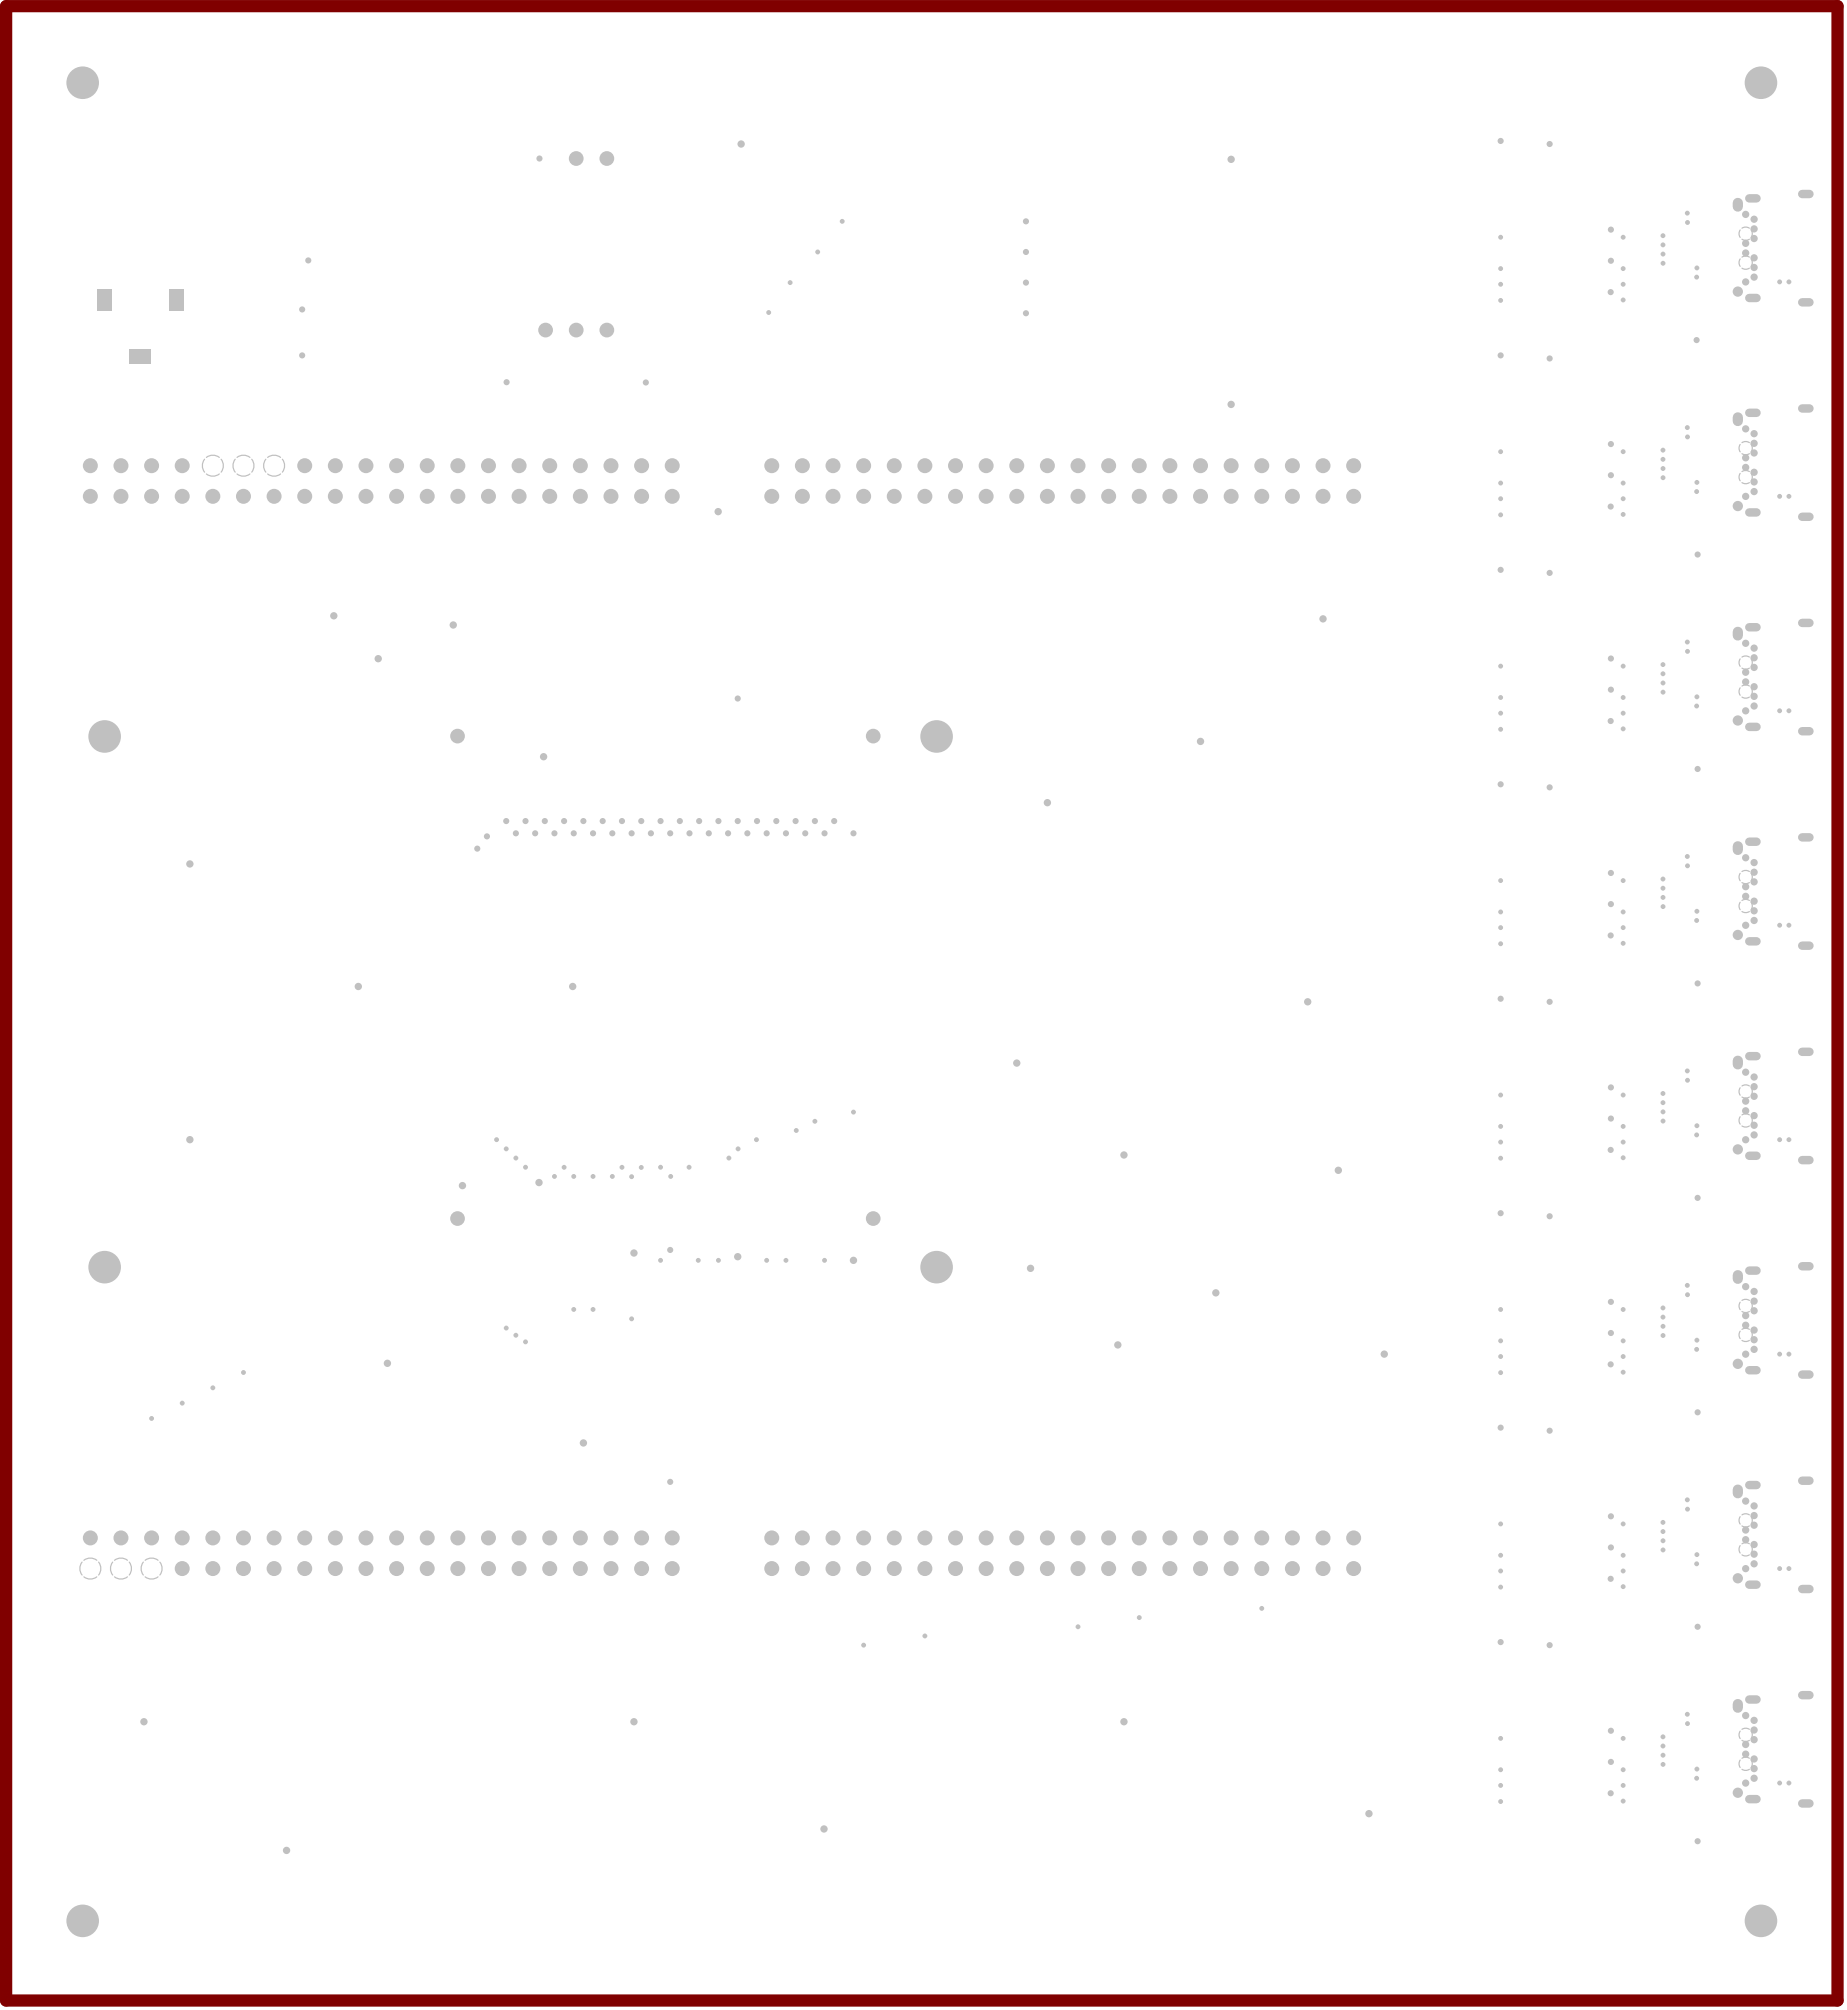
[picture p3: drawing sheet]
<svg xmlns="http://www.w3.org/2000/svg" width="509mm" height="555mm" viewBox="0 0 509 555" stroke-linecap="round" stroke-linejoin="round" font-family="sans-serif">
<path d="M1.7 1.7h505.1v550.3h-505.1z" fill="none" stroke="#800000" stroke-width="3.4"/>
<g fill="#c0c0c0">
<circle cx="79" cy="510.5" r="1.01"/>
<circle cx="227.3" cy="504.6" r="1.01"/>
<circle cx="149.9" cy="208.8" r="1.01"/>
<circle cx="284.2" cy="349.9" r="1.01"/>
<circle cx="308.3" cy="371.1" r="1.01"/>
<circle cx="106.8" cy="376.1" r="1.01"/>
<circle cx="160.9" cy="398.1" r="1.01"/>
<circle cx="198.1" cy="141.2" r="1.01"/>
<circle cx="104.3" cy="181.7" r="1.01"/>
<circle cx="92.1" cy="169.9" r="1.01"/>
<circle cx="125" cy="172.4" r="1.01"/>
<circle cx="364.9" cy="170.7" r="1.01"/>
<circle cx="331.1" cy="204.6" r="1.01"/>
<circle cx="288.9" cy="221.5" r="1.01"/>
<circle cx="310" cy="318.7" r="1.01"/>
<circle cx="280.4" cy="293.3" r="1.01"/>
<circle cx="369.1" cy="322.9" r="1.01"/>
<circle cx="335.3" cy="356.7" r="1.01"/>
<circle cx="381.8" cy="373.6" r="1.01"/>
<circle cx="98.8" cy="272.2" r="1.01"/>
<circle cx="158" cy="272.2" r="1.01"/>
<circle cx="52.4" cy="314.4" r="1.01"/>
<circle cx="52.4" cy="238.4" r="1.01"/>
<circle cx="204.4" cy="39.7" r="1.01"/>
<circle cx="339.6" cy="111.6" r="1.01"/>
<circle cx="339.6" cy="44" r="1.01"/>
<circle cx="360.7" cy="276.4" r="1.01"/>
<circle cx="39.7" cy="475" r="1.01"/>
<circle cx="174.8" cy="475" r="1.01"/>
<circle cx="310" cy="475" r="1.01"/>
<circle cx="377.6" cy="500.4" r="1.01"/>
<circle cx="203.5" cy="346.7" r="1.01"/>
<circle cx="148.8" cy="43.7" r=".85"/>
<circle cx="174.8" cy="345.7" r="1.01"/>
<circle cx="127.5" cy="327.1" r="1.01"/>
<circle cx="148.7" cy="326.3" r="1.01"/>
<circle cx="235.4" cy="347.7" r="1.01"/>
<circle cx="413.9" cy="453.1" r=".85"/>
<circle cx="427.4" cy="453.9" r=".85"/>
<circle cx="413.9" cy="393.9" r=".85"/>
<circle cx="413.9" cy="334.7" r=".85"/>
<circle cx="427.4" cy="394.7" r=".85"/>
<circle cx="427.4" cy="335.6" r=".85"/>
<circle cx="131.6" cy="234.1" r=".85"/>
<circle cx="147.6" cy="229.9" r=".85"/>
<circle cx="235.4" cy="229.9" r=".85"/>
<circle cx="203.5" cy="192.7" r=".85"/>
<circle cx="139.7" cy="105.5" r=".85"/>
<circle cx="83.3" cy="98.1" r=".85"/>
<circle cx="83.3" cy="85.4" r=".85"/>
<circle cx="85" cy="71.9" r=".85"/>
<circle cx="178.1" cy="105.5" r=".85"/>
<circle cx="413.9" cy="275.6" r=".85"/>
<circle cx="413.9" cy="216.4" r=".85"/>
<circle cx="427.4" cy="158.1" r=".85"/>
<circle cx="427.4" cy="276.4" r=".85"/>
<circle cx="427.4" cy="217.2" r=".85"/>
<circle cx="283" cy="86.4" r=".85"/>
<circle cx="413.9" cy="98.1" r=".85"/>
<circle cx="283" cy="78" r=".85"/>
<circle cx="283" cy="61.1" r=".85"/>
<circle cx="283" cy="69.5" r=".85"/>
<circle cx="413.9" cy="38.9" r=".85"/>
<circle cx="427.4" cy="98.9" r=".85"/>
<circle cx="427.4" cy="39.7" r=".85"/>
<circle cx="444.2" cy="494.8" r=".85"/>
<circle cx="444.3" cy="477.5" r=".85"/>
<circle cx="444.3" cy="486.1" r=".85"/>
<circle cx="444.2" cy="435.6" r=".85"/>
<circle cx="444.3" cy="426.9" r=".85"/>
<circle cx="468.2" cy="508" r=".85"/>
<circle cx="468.2" cy="448.8" r=".85"/>
<circle cx="444.2" cy="376.4" r=".85"/>
<circle cx="444.3" cy="359.2" r=".85"/>
<circle cx="444.3" cy="367.8" r=".85"/>
<circle cx="444.2" cy="317.3" r=".85"/>
<circle cx="444.3" cy="300" r=".85"/>
<circle cx="444.3" cy="308.6" r=".85"/>
<circle cx="444.3" cy="418.4" r=".85"/>
<circle cx="468.2" cy="389.7" r=".85"/>
<circle cx="468.2" cy="330.5" r=".85"/>
<circle cx="444.2" cy="258.1" r=".85"/>
<circle cx="444.3" cy="240.9" r=".85"/>
<circle cx="444.3" cy="249.4" r=".85"/>
<circle cx="444.2" cy="198.9" r=".85"/>
<circle cx="444.3" cy="181.7" r=".85"/>
<circle cx="444.3" cy="190.3" r=".85"/>
<circle cx="468.2" cy="271.3" r=".85"/>
<circle cx="468.2" cy="212.2" r=".85"/>
<circle cx="444.2" cy="139.8" r=".85"/>
<circle cx="444.2" cy="80.6" r=".85"/>
<circle cx="444.3" cy="122.5" r=".85"/>
<circle cx="444.3" cy="63.4" r=".85"/>
<circle cx="444.3" cy="71.9" r=".85"/>
<circle cx="468.2" cy="153" r=".85"/>
<circle cx="444.3" cy="131.1" r=".85"/>
<circle cx="467.9" cy="93.8" r=".85"/>
<circle cx="413.9" cy="157.2" r=".85"/>
<circle cx="493.4" cy="77.8" r=".68"/>
<circle cx="490.8" cy="77.8" r=".68"/>
<circle cx="458.7" cy="70.1" r=".68"/>
<circle cx="465.4" cy="58.8" r=".68"/>
<circle cx="465.4" cy="61.4" r=".68"/>
<circle cx="458.7" cy="72.6" r=".68"/>
<circle cx="468" cy="73.9" r=".68"/>
<circle cx="467.9" cy="76.5" r=".68"/>
<circle cx="458.7" cy="65" r=".68"/>
<circle cx="458.7" cy="67.6" r=".68"/>
<circle cx="493.4" cy="136.9" r=".68"/>
<circle cx="490.8" cy="136.9" r=".68"/>
<circle cx="458.7" cy="129.3" r=".68"/>
<circle cx="465.4" cy="118" r=".68"/>
<circle cx="465.4" cy="120.5" r=".68"/>
<circle cx="458.7" cy="131.8" r=".68"/>
<circle cx="468" cy="133.1" r=".68"/>
<circle cx="467.9" cy="135.6" r=".68"/>
<circle cx="458.7" cy="124.2" r=".68"/>
<circle cx="458.7" cy="126.7" r=".68"/>
<circle cx="493.4" cy="196.1" r=".68"/>
<circle cx="490.8" cy="196.1" r=".68"/>
<circle cx="458.7" cy="188.4" r=".68"/>
<circle cx="465.4" cy="177.1" r=".68"/>
<circle cx="465.4" cy="179.7" r=".68"/>
<circle cx="458.7" cy="191" r=".68"/>
<circle cx="468" cy="192.3" r=".68"/>
<circle cx="467.9" cy="194.8" r=".68"/>
<circle cx="458.7" cy="183.4" r=".68"/>
<circle cx="458.7" cy="185.9" r=".68"/>
<circle cx="493.4" cy="255.3" r=".68"/>
<circle cx="490.8" cy="255.3" r=".68"/>
<circle cx="458.7" cy="247.6" r=".68"/>
<circle cx="465.4" cy="236.3" r=".68"/>
<circle cx="465.4" cy="238.9" r=".68"/>
<circle cx="458.7" cy="250.1" r=".68"/>
<circle cx="468" cy="251.4" r=".68"/>
<circle cx="467.9" cy="254" r=".68"/>
<circle cx="458.7" cy="242.5" r=".68"/>
<circle cx="458.7" cy="245.1" r=".68"/>
<circle cx="493.4" cy="314.4" r=".68"/>
<circle cx="490.8" cy="314.4" r=".68"/>
<circle cx="458.7" cy="306.8" r=".68"/>
<circle cx="465.4" cy="295.5" r=".68"/>
<circle cx="465.4" cy="298.1" r=".68"/>
<circle cx="458.7" cy="309.3" r=".68"/>
<circle cx="468" cy="310.6" r=".68"/>
<circle cx="467.9" cy="313.1" r=".68"/>
<circle cx="458.7" cy="301.7" r=".68"/>
<circle cx="458.7" cy="304.2" r=".68"/>
<circle cx="493.4" cy="373.6" r=".68"/>
<circle cx="490.8" cy="373.6" r=".68"/>
<circle cx="458.7" cy="365.9" r=".68"/>
<circle cx="465.4" cy="354.6" r=".68"/>
<circle cx="465.4" cy="357.2" r=".68"/>
<circle cx="458.7" cy="368.5" r=".68"/>
<circle cx="468" cy="369.8" r=".68"/>
<circle cx="467.9" cy="372.3" r=".68"/>
<circle cx="458.7" cy="360.9" r=".68"/>
<circle cx="458.7" cy="363.4" r=".68"/>
<circle cx="493.4" cy="432.8" r=".68"/>
<circle cx="490.8" cy="432.8" r=".68"/>
<circle cx="458.7" cy="425.1" r=".68"/>
<circle cx="465.4" cy="413.8" r=".68"/>
<circle cx="465.4" cy="416.4" r=".68"/>
<circle cx="458.7" cy="427.6" r=".68"/>
<circle cx="468" cy="428.9" r=".68"/>
<circle cx="467.9" cy="431.5" r=".68"/>
<circle cx="458.7" cy="420" r=".68"/>
<circle cx="458.7" cy="422.6" r=".68"/>
<circle cx="458.7" cy="481.7" r=".68"/>
<circle cx="458.7" cy="479.2" r=".68"/>
<circle cx="467.9" cy="490.6" r=".68"/>
<circle cx="468" cy="488.1" r=".68"/>
<circle cx="458.7" cy="486.8" r=".68"/>
<circle cx="465.4" cy="475.6" r=".68"/>
<circle cx="465.4" cy="473" r=".68"/>
<circle cx="458.7" cy="484.3" r=".68"/>
<circle cx="490.8" cy="491.9" r=".68"/>
<circle cx="493.4" cy="491.9" r=".68"/>
<circle cx="212" cy="86.2" r=".68"/>
<circle cx="217.9" cy="78" r=".68"/>
<circle cx="225.5" cy="69.5" r=".68"/>
<circle cx="232.3" cy="61.1" r=".68"/>
<circle cx="139.6" cy="366.4" r=".68"/>
<circle cx="142.3" cy="368.4" r=".68"/>
<circle cx="144.9" cy="370.2" r=".68"/>
<circle cx="184.8" cy="408.9" r=".85"/>
<circle cx="184.8" cy="344.9" r=".85"/>
<circle cx="139.6" cy="317" r=".68"/>
<circle cx="144.9" cy="322" r=".68"/>
<circle cx="41.8" cy="391.4" r=".68"/>
<circle cx="137" cy="314.4" r=".68"/>
<circle cx="50.3" cy="387.1" r=".68"/>
<circle cx="58.7" cy="382.9" r=".68"/>
<circle cx="142.3" cy="319.5" r=".68"/>
<circle cx="67.2" cy="378.7" r=".68"/>
<circle cx="174.2" cy="363.9" r=".68"/>
<circle cx="163.6" cy="361.3" r=".68"/>
<circle cx="158.2" cy="361.3" r=".68"/>
<circle cx="152.9" cy="324.6" r=".68"/>
<circle cx="155.6" cy="322.1" r=".68"/>
<circle cx="158.2" cy="324.6" r=".68"/>
<circle cx="163.6" cy="324.6" r=".68"/>
<circle cx="168.9" cy="324.6" r=".68"/>
<circle cx="171.5" cy="322.1" r=".68"/>
<circle cx="227.4" cy="347.7" r=".68"/>
<circle cx="216.8" cy="347.7" r=".68"/>
<circle cx="211.4" cy="347.7" r=".68"/>
<circle cx="198.1" cy="347.7" r=".68"/>
<circle cx="192.6" cy="347.7" r=".68"/>
<circle cx="182.2" cy="347.7" r=".68"/>
<circle cx="238.2" cy="453.9" r=".68"/>
<circle cx="255.1" cy="451.4" r=".68"/>
<circle cx="297.3" cy="448.8" r=".68"/>
<circle cx="314.2" cy="446.3" r=".68"/>
<circle cx="348" cy="443.8" r=".68"/>
<circle cx="174.2" cy="324.7" r=".68"/>
<circle cx="176.9" cy="322.1" r=".68"/>
<circle cx="182.2" cy="322" r=".68"/>
<circle cx="235.4" cy="306.8" r=".68"/>
<circle cx="224.8" cy="309.4" r=".68"/>
<circle cx="219.6" cy="311.9" r=".68"/>
<circle cx="208.6" cy="314.4" r=".68"/>
<circle cx="203.6" cy="317" r=".68"/>
<circle cx="201" cy="319.5" r=".68"/>
<circle cx="190" cy="322" r=".68"/>
<circle cx="185" cy="324.6" r=".68"/>
<circle cx="134.3" cy="230.8" r=".85"/>
<circle cx="413.9" cy="82.9" r=".68"/>
<circle cx="413.9" cy="78.4" r=".68"/>
<circle cx="413.9" cy="74.1" r=".68"/>
<circle cx="413.9" cy="65.5" r=".68"/>
<circle cx="413.9" cy="142.1" r=".68"/>
<circle cx="413.9" cy="137.6" r=".68"/>
<circle cx="413.9" cy="133.3" r=".68"/>
<circle cx="413.9" cy="124.6" r=".68"/>
<circle cx="413.9" cy="201.2" r=".68"/>
<circle cx="413.9" cy="196.8" r=".68"/>
<circle cx="413.9" cy="192.4" r=".68"/>
<circle cx="413.9" cy="183.8" r=".68"/>
<circle cx="413.9" cy="260.4" r=".68"/>
<circle cx="413.9" cy="255.9" r=".68"/>
<circle cx="413.9" cy="251.6" r=".68"/>
<circle cx="413.9" cy="243" r=".68"/>
<circle cx="413.9" cy="319.6" r=".68"/>
<circle cx="413.9" cy="315.1" r=".68"/>
<circle cx="413.9" cy="310.8" r=".68"/>
<circle cx="413.9" cy="302.1" r=".68"/>
<circle cx="413.9" cy="378.7" r=".68"/>
<circle cx="413.9" cy="374.3" r=".68"/>
<circle cx="413.9" cy="369.9" r=".68"/>
<circle cx="413.9" cy="361.3" r=".68"/>
<circle cx="413.9" cy="437.9" r=".68"/>
<circle cx="413.9" cy="433.4" r=".68"/>
<circle cx="413.9" cy="429.1" r=".68"/>
<circle cx="413.9" cy="420.5" r=".68"/>
<circle cx="447.7" cy="65.5" r=".68"/>
<circle cx="447.7" cy="74.1" r=".68"/>
<circle cx="447.7" cy="78.4" r=".68"/>
<circle cx="447.7" cy="82.8" r=".68"/>
<circle cx="447.7" cy="124.6" r=".68"/>
<circle cx="447.7" cy="133.3" r=".68"/>
<circle cx="447.7" cy="137.6" r=".68"/>
<circle cx="447.7" cy="141.9" r=".68"/>
<circle cx="447.7" cy="183.8" r=".68"/>
<circle cx="447.7" cy="192.4" r=".68"/>
<circle cx="447.7" cy="196.8" r=".68"/>
<circle cx="447.7" cy="201.1" r=".68"/>
<circle cx="447.7" cy="243" r=".68"/>
<circle cx="447.7" cy="251.6" r=".68"/>
<circle cx="447.7" cy="255.9" r=".68"/>
<circle cx="447.7" cy="260.3" r=".68"/>
<circle cx="447.7" cy="302.1" r=".68"/>
<circle cx="447.7" cy="310.8" r=".68"/>
<circle cx="447.7" cy="315.1" r=".68"/>
<circle cx="447.7" cy="319.4" r=".68"/>
<circle cx="447.7" cy="361.3" r=".68"/>
<circle cx="447.7" cy="369.9" r=".68"/>
<circle cx="447.7" cy="374.3" r=".68"/>
<circle cx="447.7" cy="378.6" r=".68"/>
<circle cx="447.7" cy="420.5" r=".68"/>
<circle cx="447.7" cy="429.1" r=".68"/>
<circle cx="447.7" cy="433.4" r=".68"/>
<circle cx="447.7" cy="437.8" r=".68"/>
<circle cx="413.9" cy="479.6" r=".68"/>
<circle cx="413.9" cy="488.3" r=".68"/>
<circle cx="413.9" cy="492.6" r=".68"/>
<circle cx="413.9" cy="497.1" r=".68"/>
<circle cx="447.7" cy="496.9" r=".68"/>
<circle cx="447.7" cy="492.6" r=".68"/>
<circle cx="447.7" cy="488.3" r=".68"/>
<circle cx="447.7" cy="479.6" r=".68"/>
<circle cx="174.2" cy="229.9" r=".85"/>
<circle cx="179.5" cy="229.9" r=".85"/>
<circle cx="182.2" cy="226.5" r=".85"/>
<circle cx="171.5" cy="226.5" r=".85"/>
<circle cx="150.3" cy="226.5" r=".85"/>
<circle cx="152.9" cy="229.9" r=".85"/>
<circle cx="160.9" cy="226.5" r=".85"/>
<circle cx="158.2" cy="229.9" r=".85"/>
<circle cx="155.6" cy="226.5" r=".85"/>
<circle cx="163.6" cy="229.9" r=".85"/>
<circle cx="139.6" cy="226.5" r=".85"/>
<circle cx="224.8" cy="226.5" r=".85"/>
<circle cx="190.2" cy="229.9" r=".85"/>
<circle cx="230.1" cy="226.5" r=".85"/>
<circle cx="227.4" cy="229.9" r=".85"/>
<circle cx="222.1" cy="229.9" r=".85"/>
<circle cx="219.4" cy="226.5" r=".85"/>
<circle cx="216.8" cy="229.9" r=".85"/>
<circle cx="214.1" cy="226.5" r=".85"/>
<circle cx="211.4" cy="229.9" r=".85"/>
<circle cx="208.8" cy="226.5" r=".85"/>
<circle cx="206.1" cy="229.9" r=".85"/>
<circle cx="203.5" cy="226.5" r=".85"/>
<circle cx="200.8" cy="229.9" r=".85"/>
<circle cx="198.1" cy="226.5" r=".85"/>
<circle cx="195.5" cy="229.9" r=".85"/>
<circle cx="192.8" cy="226.5" r=".85"/>
<circle cx="187.5" cy="226.5" r=".85"/>
<circle cx="184.8" cy="229.9" r=".85"/>
<circle cx="142.3" cy="229.9" r=".85"/>
<circle cx="144.9" cy="226.5" r=".85"/>
<circle cx="166.2" cy="226.5" r=".85"/>
<circle cx="168.9" cy="229.9" r=".85"/>
<circle cx="176.9" cy="226.5" r=".85"/>
<circle cx="483.8" cy="372.3" r="1"/>
<circle cx="483.8" cy="369.6" r="1"/>
</g>
<path d="M479.9 367.3l-.3 1.2 .3 .8M480.4 366.8l.8-.3 1.3 .3M480.4 369.8l.8 .3 1.3-.3M483 367.3l.3 1.2-.3 .8" fill="none" stroke="#c0c0c0" stroke-width=".34"/>
<g fill="#c0c0c0">
<circle cx="483.8" cy="367" r="1"/>
<circle cx="481.5" cy="365.6" r="1"/>
<circle cx="481.5" cy="363" r="1"/>
<circle cx="483.8" cy="361.6" r="1"/>
</g>
<path d="M479.9 359.3l-.3 1.2 .3 .8M480.4 358.8l.8-.3 1.3 .3M483 359.3l.3 1.2-.3 .8M480.4 361.8l.8 .3 1.3-.3" fill="none" stroke="#c0c0c0" stroke-width=".34"/>
<g fill="#c0c0c0">
<circle cx="483.8" cy="359" r="1"/>
<circle cx="483.8" cy="356.3" r="1"/>
<circle cx="481.5" cy="373.6" r="1"/>
</g>
<path d="M482.5 350.6h2" fill="none" stroke="#c0c0c0" stroke-width="2.3"/>
<g fill="#c0c0c0">
<circle cx="481.5" cy="355" r="1"/>
<circle cx="479.3" cy="435.5" r="1.42"/>
</g>
<path d="M479.9 477.6l-.3 1.3 .3 .8M480.4 477.1l.8-.3 1.3 .3M483 477.6l.3 1.3-.3 .8M480.4 480.2l.8 .3 1.3-.3" fill="none" stroke="#c0c0c0" stroke-width=".34"/>
<g fill="#c0c0c0">
<circle cx="481.5" cy="492" r="1"/>
<circle cx="481.5" cy="481.3" r="1"/>
<circle cx="483.8" cy="480" r="1"/>
<circle cx="483.8" cy="490.6" r="1"/>
<circle cx="483.8" cy="488" r="1"/>
</g>
<path d="M479.9 485.6l-.3 1.2 .3 .9M480.4 485.1l.8-.3 1.3 .3M480.4 488.2l.8 .3 1.3-.3M483 485.6l.3 1.2-.3 .9" fill="none" stroke="#c0c0c0" stroke-width=".34"/>
<g fill="#c0c0c0">
<circle cx="483.8" cy="485.3" r="1"/>
<circle cx="481.5" cy="484" r="1"/>
</g>
<path d="M482.5 496.4h2" fill="none" stroke="#c0c0c0" stroke-width="2.3"/>
<g fill="#c0c0c0">
<circle cx="483.8" cy="477.3" r="1"/>
<circle cx="483.8" cy="474.7" r="1"/>
</g>
<path d="M482.5 437.2h2M482.5 468.9h2" fill="none" stroke="#c0c0c0" stroke-width="2.3"/>
<path d="M479.3 470.2v1" fill="none" stroke="#c0c0c0" stroke-width="2.8"/>
<circle cx="483.8" cy="428.8" r="1" fill="#c0c0c0"/>
<path d="M479.9 426.4l-.3 1.3 .3 .8M480.4 425.9l.8-.3 1.3 .3M480.4 429l.8 .3 1.3-.3M483 426.4l.3 1.3-.3 .8" fill="none" stroke="#c0c0c0" stroke-width=".34"/>
<g fill="#c0c0c0">
<circle cx="481.5" cy="432.8" r="1"/>
<circle cx="483.8" cy="431.5" r="1"/>
<circle cx="481.5" cy="473.3" r="1"/>
<circle cx="479.3" cy="376.3" r="1.42"/>
</g>
<path d="M479.3 351.8v1" fill="none" stroke="#c0c0c0" stroke-width="2.8"/>
<g fill="#c0c0c0">
<circle cx="483.8" cy="426.1" r="1"/>
<circle cx="481.5" cy="424.8" r="1"/>
<circle cx="481.5" cy="422.1" r="1"/>
<circle cx="483.8" cy="420.8" r="1"/>
</g>
<path d="M479.9 418.5l-.3 1.2 .3 .8M480.4 418l.8-.3 1.3 .3M483 418.5l.3 1.2-.3 .8M480.4 421l.8 .3 1.3-.3" fill="none" stroke="#c0c0c0" stroke-width=".34"/>
<g fill="#c0c0c0">
<circle cx="483.8" cy="418.2" r="1"/>
<circle cx="483.8" cy="415.5" r="1"/>
</g>
<path d="M479.3 411v1" fill="none" stroke="#c0c0c0" stroke-width="2.8"/>
<path d="M482.5 378.1h2M482.5 409.7h2" fill="none" stroke="#c0c0c0" stroke-width="2.3"/>
<g fill="#c0c0c0">
<circle cx="481.5" cy="414.2" r="1"/>
<circle cx="479.3" cy="494.6" r="1.42"/>
<circle cx="373.3" cy="136.9" r="2.07"/>
<circle cx="373.3" cy="128.5" r="2.07"/>
<circle cx="322.7" cy="128.5" r="2.07"/>
<circle cx="331.1" cy="136.9" r="2.07"/>
<circle cx="331.1" cy="128.5" r="2.07"/>
<circle cx="339.6" cy="136.9" r="2.07"/>
<circle cx="339.6" cy="128.5" r="2.07"/>
<circle cx="348" cy="136.9" r="2.07"/>
<circle cx="348" cy="128.5" r="2.07"/>
<circle cx="356.4" cy="136.9" r="2.07"/>
<circle cx="356.4" cy="128.5" r="2.07"/>
<circle cx="364.9" cy="128.5" r="2.07"/>
<circle cx="364.9" cy="136.9" r="2.07"/>
<circle cx="272" cy="128.5" r="2.07"/>
</g>
<path d="M479.3 292.7v1" fill="none" stroke="#c0c0c0" stroke-width="2.8"/>
<g fill="#c0c0c0">
<circle cx="479.3" cy="317.1" r="1.42"/>
<circle cx="483.8" cy="297.2" r="1"/>
<circle cx="483.8" cy="299.8" r="1"/>
</g>
<path d="M482.5 318.9h2" fill="none" stroke="#c0c0c0" stroke-width="2.3"/>
<g fill="#c0c0c0">
<circle cx="483.8" cy="313.1" r="1"/>
<circle cx="483.8" cy="310.5" r="1"/>
</g>
<path d="M479.9 308.1l-.3 1.2 .3 .9M480.4 307.6l.8-.3 1.3 .3M480.4 310.7l.8 .3 1.3-.3M483 308.1l.3 1.2-.3 .9" fill="none" stroke="#c0c0c0" stroke-width=".34"/>
<g fill="#c0c0c0">
<circle cx="483.8" cy="307.8" r="1"/>
<circle cx="481.5" cy="306.5" r="1"/>
<circle cx="481.5" cy="303.8" r="1"/>
<circle cx="483.8" cy="302.5" r="1"/>
</g>
<path d="M480.4 299.6l.8-.3 1.3 .3M479.9 300.1l-.3 1.3 .3 .8M480.4 302.7l.8 .3 1.3-.3M483 300.1l.3 1.3-.3 .8" fill="none" stroke="#c0c0c0" stroke-width=".34"/>
<g fill="#c0c0c0">
<circle cx="481.5" cy="314.5" r="1"/>
<circle cx="481.5" cy="295.8" r="1"/>
<circle cx="479.3" cy="198.8" r="1.42"/>
</g>
<path d="M479.3 233.5v1" fill="none" stroke="#c0c0c0" stroke-width="2.8"/>
<path d="M482.5 232.2h2M482.5 259.7h2" fill="none" stroke="#c0c0c0" stroke-width="2.3"/>
<path d="M479.9 248.9l-.3 1.3 .3 .8M480.4 248.4l.8-.3 1.3 .3M480.4 251.5l.8 .3 1.3-.3M483 248.9l.3 1.3-.3 .8" fill="none" stroke="#c0c0c0" stroke-width=".34"/>
<g fill="#c0c0c0">
<circle cx="481.5" cy="247.3" r="1"/>
<circle cx="481.5" cy="244.6" r="1"/>
</g>
<path d="M479.9 241l-.3 1.2 .3 .8M480.4 240.5l.8-.3 1.3 .3M480.4 243.5l.8 .3 1.3-.3M483 241l.3 1.2-.3 .8" fill="none" stroke="#c0c0c0" stroke-width=".34"/>
<path d="M482.5 200.6h2" fill="none" stroke="#c0c0c0" stroke-width="2.3"/>
<circle cx="481.5" cy="255.3" r="1" fill="#c0c0c0"/>
<path d="M482.5 291.4h2" fill="none" stroke="#c0c0c0" stroke-width="2.3"/>
<g fill="#c0c0c0">
<circle cx="481.5" cy="236.7" r="1"/>
<circle cx="481.5" cy="196.1" r="1"/>
<circle cx="483.8" cy="254" r="1"/>
<circle cx="483.8" cy="251.3" r="1"/>
<circle cx="483.8" cy="248.6" r="1"/>
<circle cx="483.8" cy="240.6" r="1"/>
<circle cx="483.8" cy="238" r="1"/>
<circle cx="483.8" cy="243.3" r="1"/>
</g>
<path d="M479.9 189.8l-.3 1.2 .3 .8M480.4 189.3l.8-.3 1.3 .3M480.4 192.3l.8 .3 1.3-.3M483 189.8l.3 1.2-.3 .8" fill="none" stroke="#c0c0c0" stroke-width=".34"/>
<circle cx="481.5" cy="185.5" r="1" fill="#c0c0c0"/>
<path d="M479.9 181.8l-.3 1.2 .3 .8M480.4 181.3l.8-.3 1.3 .3M480.4 184.3l.8 .3 1.3-.3M483 181.8l.3 1.2-.3 .8" fill="none" stroke="#c0c0c0" stroke-width=".34"/>
<path d="M479.3 174.3v1" fill="none" stroke="#c0c0c0" stroke-width="2.8"/>
<circle cx="481.5" cy="177.5" r="1" fill="#c0c0c0"/>
<path d="M479.3 56v1" fill="none" stroke="#c0c0c0" stroke-width="2.8"/>
<circle cx="479.3" cy="139.6" r="1.42" fill="#c0c0c0"/>
<path d="M479.3 115.2v1" fill="none" stroke="#c0c0c0" stroke-width="2.8"/>
<g fill="#c0c0c0">
<circle cx="479.3" cy="80.5" r="1.42"/>
<circle cx="481.5" cy="129" r="1"/>
<circle cx="481.5" cy="126.3" r="1"/>
</g>
<path d="M479.9 122.6l-.3 1.3 .3 .8M480.4 122.1l.8-.3 1.3 .3M480.4 125.2l.8 .3 1.3-.3M483 122.6l.3 1.3-.3 .8" fill="none" stroke="#c0c0c0" stroke-width=".34"/>
<circle cx="481.5" cy="69.8" r="1" fill="#c0c0c0"/>
<path d="M479.9 71.4l-.3 1.3 .3 .8M480.4 70.9l.8-.3 1.3 .3M480.4 74l.8 .3 1.3-.3M483 71.4l.3 1.3-.3 .8" fill="none" stroke="#c0c0c0" stroke-width=".34"/>
<circle cx="481.5" cy="67.1" r="1" fill="#c0c0c0"/>
<path d="M479.9 63.5l-.3 1.2 .3 .8M480.4 63l.8-.3 1.3 .3M480.4 66l.8 .3 1.3-.3M483 63.5l.3 1.2-.3 .8" fill="none" stroke="#c0c0c0" stroke-width=".34"/>
<g fill="#c0c0c0">
<circle cx="481.5" cy="188.1" r="1"/>
<circle cx="483.8" cy="135.6" r="1"/>
<circle cx="483.8" cy="184.1" r="1"/>
<circle cx="483.8" cy="181.5" r="1"/>
<circle cx="483.8" cy="178.8" r="1"/>
<circle cx="483.8" cy="192.1" r="1"/>
<circle cx="483.8" cy="189.5" r="1"/>
<circle cx="483.8" cy="194.8" r="1"/>
</g>
<path d="M482.5 141.4h2" fill="none" stroke="#c0c0c0" stroke-width="2.3"/>
<circle cx="483.8" cy="133" r="1" fill="#c0c0c0"/>
<path d="M482.5 173.1h2" fill="none" stroke="#c0c0c0" stroke-width="2.3"/>
<circle cx="483.8" cy="60.5" r="1" fill="#c0c0c0"/>
<path d="M479.9 130.6l-.3 1.2 .3 .9M480.4 130.1l.8-.3 1.3 .3M480.4 133.2l.8 .3 1.3-.3M483 130.6l.3 1.2-.3 .9" fill="none" stroke="#c0c0c0" stroke-width=".34"/>
<g fill="#c0c0c0">
<circle cx="483.8" cy="63.1" r="1"/>
<circle cx="481.5" cy="59.2" r="1"/>
<circle cx="481.5" cy="77.8" r="1"/>
<circle cx="483.8" cy="130.3" r="1"/>
<circle cx="483.8" cy="125" r="1"/>
<circle cx="483.8" cy="122.3" r="1"/>
<circle cx="483.8" cy="119.7" r="1"/>
<circle cx="483.8" cy="76.5" r="1"/>
<circle cx="483.8" cy="73.8" r="1"/>
<circle cx="483.8" cy="71.1" r="1"/>
<circle cx="483.8" cy="65.8" r="1"/>
</g>
<path d="M482.5 82.2h2M482.5 113.9h2" fill="none" stroke="#c0c0c0" stroke-width="2.3"/>
<g fill="#c0c0c0">
<circle cx="481.5" cy="118.3" r="1"/>
<circle cx="481.5" cy="137" r="1"/>
<circle cx="479.3" cy="258" r="1.42"/>
<circle cx="28.9" cy="349.6" r="4.5"/>
<circle cx="24.9" cy="424.3" r="2.07"/>
<circle cx="151.6" cy="432.8" r="2.07"/>
<circle cx="143.2" cy="432.8" r="2.07"/>
<circle cx="272" cy="432.8" r="2.07"/>
<circle cx="255.1" cy="432.8" r="2.07"/>
<circle cx="160.1" cy="424.3" r="2.07"/>
<circle cx="177" cy="424.3" r="2.07"/>
<circle cx="246.6" cy="424.3" r="2.07"/>
<circle cx="238.2" cy="424.3" r="2.07"/>
<circle cx="255.1" cy="424.3" r="2.07"/>
<circle cx="221.3" cy="424.3" r="2.07"/>
<circle cx="177" cy="432.8" r="2.07"/>
<circle cx="212.9" cy="432.8" r="2.07"/>
<circle cx="263.5" cy="432.8" r="2.07"/>
<circle cx="280.4" cy="432.8" r="2.07"/>
<circle cx="229.7" cy="432.8" r="2.07"/>
<circle cx="221.3" cy="432.8" r="2.07"/>
<circle cx="246.6" cy="432.8" r="2.07"/>
<circle cx="168.5" cy="432.8" r="2.07"/>
<circle cx="373.3" cy="424.3" r="2.07"/>
<circle cx="331.1" cy="424.3" r="2.07"/>
<circle cx="305.8" cy="424.3" r="2.07"/>
<circle cx="297.3" cy="424.3" r="2.07"/>
<circle cx="356.4" cy="424.3" r="2.07"/>
<circle cx="348" cy="424.3" r="2.07"/>
<circle cx="364.9" cy="424.3" r="2.07"/>
<circle cx="314.2" cy="424.3" r="2.07"/>
<circle cx="126.3" cy="424.3" r="2.07"/>
<circle cx="41.8" cy="424.3" r="2.07"/>
<circle cx="100.9" cy="424.3" r="2.07"/>
<circle cx="92.5" cy="424.3" r="2.07"/>
<circle cx="67.1" cy="424.3" r="2.07"/>
<circle cx="75.6" cy="424.3" r="2.07"/>
<circle cx="117.8" cy="424.3" r="2.07"/>
<circle cx="151.6" cy="424.3" r="2.07"/>
<circle cx="109.4" cy="424.3" r="2.07"/>
<circle cx="84" cy="424.3" r="2.07"/>
<circle cx="33.4" cy="424.3" r="2.07"/>
<circle cx="58.7" cy="424.3" r="2.07"/>
<circle cx="50.3" cy="424.3" r="2.07"/>
<circle cx="134.7" cy="424.3" r="2.07"/>
<circle cx="143.2" cy="424.3" r="2.07"/>
<circle cx="168.5" cy="424.3" r="2.07"/>
<circle cx="185.4" cy="424.3" r="2.07"/>
<circle cx="212.9" cy="424.3" r="2.07"/>
<circle cx="229.7" cy="424.3" r="2.07"/>
<circle cx="288.9" cy="424.3" r="2.07"/>
<circle cx="280.4" cy="424.3" r="2.07"/>
<circle cx="263.5" cy="424.3" r="2.07"/>
<circle cx="272" cy="424.3" r="2.07"/>
<circle cx="288.9" cy="432.8" r="2.07"/>
<circle cx="305.8" cy="432.8" r="2.07"/>
<circle cx="297.3" cy="432.8" r="2.07"/>
<circle cx="258.3" cy="349.6" r="4.5"/>
<circle cx="322.7" cy="424.3" r="2.07"/>
<circle cx="331.1" cy="432.8" r="2.07"/>
<circle cx="322.7" cy="432.8" r="2.07"/>
<circle cx="314.2" cy="432.8" r="2.07"/>
<circle cx="348" cy="432.8" r="2.07"/>
<circle cx="356.4" cy="432.8" r="2.07"/>
<circle cx="339.6" cy="424.3" r="2.07"/>
<circle cx="364.9" cy="432.8" r="2.07"/>
<circle cx="373.3" cy="432.8" r="2.07"/>
<circle cx="339.6" cy="432.8" r="2.07"/>
</g>
<path d="M39.5 431l-.5 1-.1 1 .6 1.6M40 430.5l1.5-.6 1.1 .1 1 .5M40 435.1l1.5 .6 1.1-.1 1-.5M44.1 431l.5 1 .1 1-.6 1.6" fill="none" stroke="#c0c0c0" stroke-width=".34"/>
<g fill="#c0c0c0">
<circle cx="185.4" cy="432.8" r="2.07"/>
<circle cx="238.2" cy="432.8" r="2.07"/>
<circle cx="109.4" cy="432.8" r="2.07"/>
</g>
<path d="M22.6 431l-.5 1-.1 1 .6 1.6M23.1 430.5l1.5-.6 1.1 .1 1 .5M23.1 435.1l1.5 .6 1.1-.1 1-.5M27.2 431l.5 1 .1 1-.6 1.6" fill="none" stroke="#c0c0c0" stroke-width=".34"/>
<g fill="#c0c0c0">
<circle cx="160.1" cy="432.8" r="2.07"/>
<circle cx="117.8" cy="432.8" r="2.07"/>
<circle cx="100.9" cy="432.8" r="2.07"/>
</g>
<path d="M31.1 431l-.5 1-.1 1 .6 1.6M31.6 430.5l1.5-.6 1.1 .1 .9 .5M31.6 435.1l1.5 .6 1.1-.1 .9-.5M35.6 431l.5 1 .1 1-.6 1.6" fill="none" stroke="#c0c0c0" stroke-width=".34"/>
<g fill="#c0c0c0">
<circle cx="58.7" cy="432.8" r="2.07"/>
<circle cx="92.5" cy="432.8" r="2.07"/>
<circle cx="126.3" cy="432.8" r="2.07"/>
<circle cx="84" cy="432.8" r="2.07"/>
<circle cx="50.3" cy="432.8" r="2.07"/>
<circle cx="75.6" cy="432.8" r="2.07"/>
<circle cx="67.1" cy="432.8" r="2.07"/>
<circle cx="134.7" cy="432.8" r="2.07"/>
<circle cx="22.8" cy="22.8" r="4.5"/>
<circle cx="75.6" cy="136.9" r="2.07"/>
<circle cx="28.9" cy="203.2" r="4.5"/>
<circle cx="22.8" cy="530" r="4.5"/>
<circle cx="24.9" cy="136.9" r="2.07"/>
</g>
<g fill="#c0c0c0">
<path d="M26.7 79.8h4v6h-4z" fill-rule="evenodd"/>
<path d="M46.6 79.8h4v6h-4z" fill-rule="evenodd"/>
<path d="M35.7 96.5h6v4h-6z" fill-rule="evenodd"/>
</g>
<path d="M482.5 54.7h2" fill="none" stroke="#c0c0c0" stroke-width="2.3"/>
<g fill="#c0c0c0">
<circle cx="485.7" cy="530" r="4.5"/>
<circle cx="485.7" cy="22.8" r="4.5"/>
<circle cx="168.5" cy="136.9" r="2.07"/>
<circle cx="177" cy="136.9" r="2.07"/>
<circle cx="185.4" cy="136.9" r="2.07"/>
<circle cx="158.9" cy="43.7" r="2.04"/>
<circle cx="168.5" cy="128.5" r="2.07"/>
</g>
<path d="M73.3 126.7l-.5 1-.1 1.1 .6 1.5M73.8 126.2l1.5-.6 1.1 .1 1 .5M73.8 130.8l1.5 .6 1.1-.1 1-.5M77.9 126.7l.6 1.5-.1 1.1-.5 1" fill="none" stroke="#c0c0c0" stroke-width=".34"/>
<g fill="#c0c0c0">
<circle cx="24.9" cy="128.5" r="2.07"/>
<circle cx="33.4" cy="136.9" r="2.07"/>
<circle cx="33.4" cy="128.5" r="2.07"/>
<circle cx="41.8" cy="136.9" r="2.07"/>
<circle cx="41.8" cy="128.5" r="2.07"/>
<circle cx="50.3" cy="136.9" r="2.07"/>
<circle cx="50.3" cy="128.5" r="2.07"/>
</g>
<path d="M56.4 126.7l-.5 1-.1 1.1 .6 1.5M56.9 126.2l1.5-.6 1.1 .1 1 .5M56.9 130.8l1.5 .6 1.1-.1 1-.5M61 126.7l.6 1.5-.1 1.1-.5 1" fill="none" stroke="#c0c0c0" stroke-width=".34"/>
<circle cx="67.1" cy="136.9" r="2.07" fill="#c0c0c0"/>
<path d="M64.9 126.7l-.5 1-.1 1.1 .6 1.5M65.4 126.2l1.5-.6 1.1 .1 .9 .5M65.4 130.8l1.5 .6 1.1-.1 .9-.5M69.4 126.7l.5 1 .1 1.1-.6 1.5" fill="none" stroke="#c0c0c0" stroke-width=".34"/>
<g fill="#c0c0c0">
<circle cx="92.5" cy="128.5" r="2.07"/>
<circle cx="84" cy="136.9" r="2.07"/>
<circle cx="84" cy="128.5" r="2.07"/>
<circle cx="58.7" cy="136.9" r="2.07"/>
<circle cx="92.5" cy="136.9" r="2.07"/>
<circle cx="126.2" cy="336.2" r="2.03"/>
<circle cx="126.2" cy="203.1" r="2.03"/>
<circle cx="143.2" cy="136.9" r="2.07"/>
<circle cx="151.6" cy="136.9" r="2.07"/>
<circle cx="255.1" cy="136.9" r="2.07"/>
<circle cx="255.1" cy="128.5" r="2.07"/>
<circle cx="263.5" cy="136.9" r="2.07"/>
<circle cx="263.5" cy="128.5" r="2.07"/>
<circle cx="322.7" cy="136.9" r="2.07"/>
<circle cx="280.4" cy="136.9" r="2.07"/>
<circle cx="280.4" cy="128.5" r="2.07"/>
<circle cx="288.9" cy="136.9" r="2.07"/>
<circle cx="288.9" cy="128.5" r="2.07"/>
<circle cx="297.3" cy="136.9" r="2.07"/>
<circle cx="297.3" cy="128.5" r="2.07"/>
<circle cx="305.8" cy="136.9" r="2.07"/>
<circle cx="305.8" cy="128.5" r="2.07"/>
<circle cx="314.2" cy="136.9" r="2.07"/>
<circle cx="314.2" cy="128.5" r="2.07"/>
</g>
<path d="M497.1 83.4h2M497.1 112.7h2M497.1 142.6h2M497.1 171.9h2" fill="none" stroke="#c0c0c0" stroke-width="2.3"/>
<g fill="#c0c0c0">
<circle cx="240.8" cy="203.1" r="2.03"/>
<circle cx="258.3" cy="203.2" r="4.5"/>
<circle cx="272" cy="136.9" r="2.07"/>
<circle cx="100.9" cy="136.9" r="2.07"/>
<circle cx="100.9" cy="128.5" r="2.07"/>
<circle cx="109.4" cy="136.9" r="2.07"/>
<circle cx="109.4" cy="128.5" r="2.07"/>
<circle cx="117.8" cy="136.9" r="2.07"/>
<circle cx="126.3" cy="136.9" r="2.07"/>
<circle cx="134.7" cy="136.9" r="2.07"/>
<circle cx="160.1" cy="136.9" r="2.07"/>
<circle cx="246.6" cy="128.5" r="2.07"/>
<circle cx="212.9" cy="136.9" r="2.07"/>
<circle cx="221.3" cy="136.9" r="2.07"/>
<circle cx="229.7" cy="136.9" r="2.07"/>
<circle cx="238.2" cy="136.9" r="2.07"/>
<circle cx="238.2" cy="128.5" r="2.07"/>
<circle cx="246.6" cy="136.9" r="2.07"/>
<circle cx="117.8" cy="128.5" r="2.07"/>
<circle cx="151.6" cy="128.5" r="2.07"/>
<circle cx="158.9" cy="91.1" r="2.04"/>
<circle cx="150.5" cy="91.1" r="2.04"/>
<circle cx="143.2" cy="128.5" r="2.07"/>
<circle cx="126.3" cy="128.5" r="2.07"/>
<circle cx="134.7" cy="128.5" r="2.07"/>
<circle cx="160.1" cy="128.5" r="2.07"/>
<circle cx="167.4" cy="43.7" r="2.04"/>
<circle cx="167.4" cy="91.1" r="2.04"/>
<circle cx="177" cy="128.5" r="2.07"/>
<circle cx="185.4" cy="128.5" r="2.07"/>
<circle cx="212.9" cy="128.5" r="2.07"/>
<circle cx="221.3" cy="128.5" r="2.07"/>
<circle cx="229.7" cy="128.5" r="2.07"/>
</g>
<path d="M497.1 53.5h2M497.1 201.7h2M497.1 231h2M497.1 260.9h2M497.1 290.2h2M497.1 320.1h2M497.1 349.4h2M497.1 379.2h2M497.1 408.5h2M497.1 438.4h2M497.1 467.7h2M497.1 497.6h2" fill="none" stroke="#c0c0c0" stroke-width="2.3"/>
<circle cx="240.8" cy="336.2" r="2.03" fill="#c0c0c0"/>
</svg>
